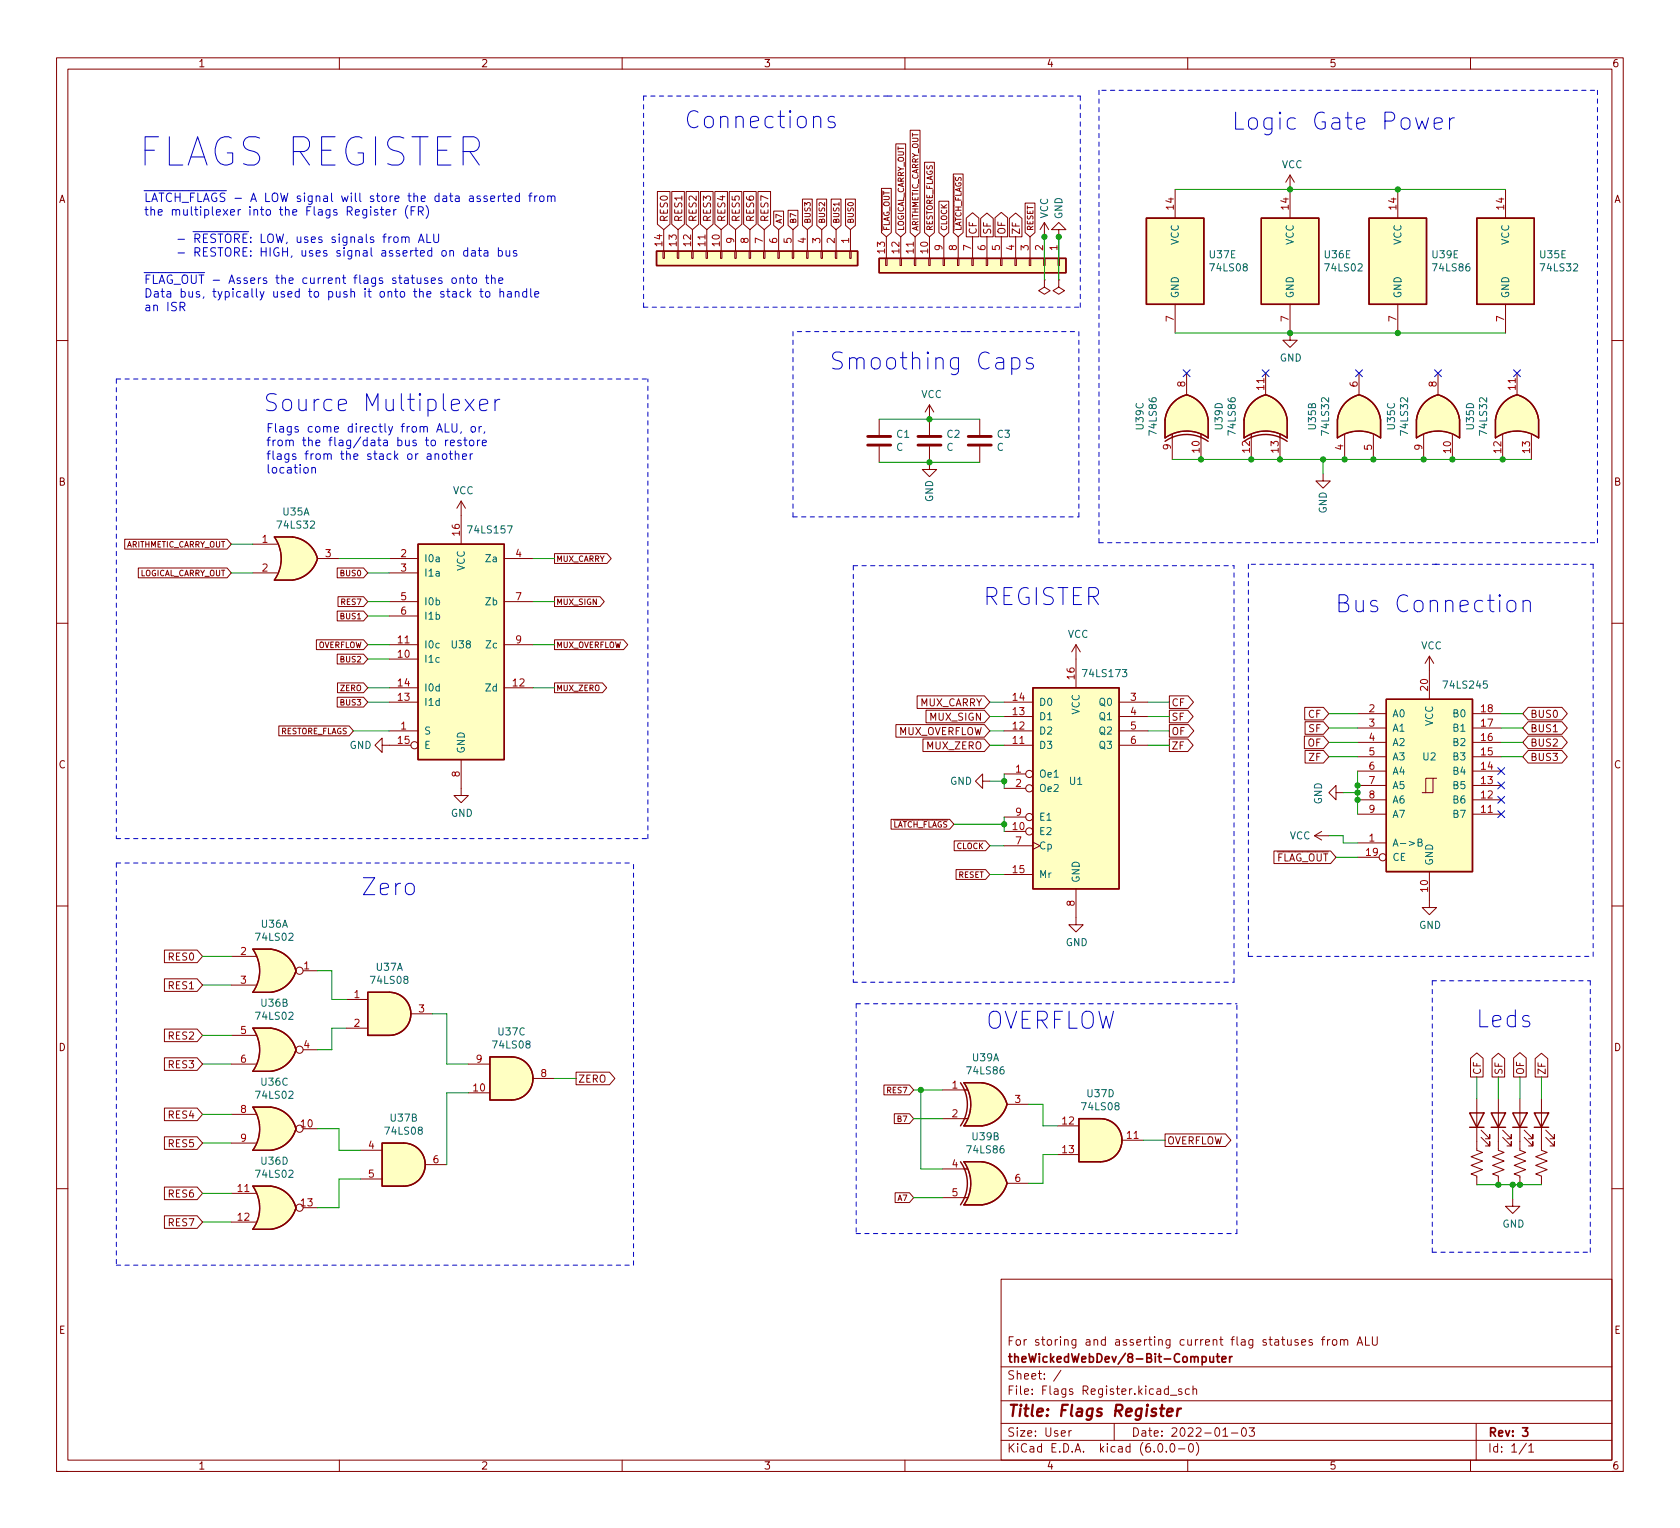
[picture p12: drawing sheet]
<svg xmlns="http://www.w3.org/2000/svg" width="297mm" height="270mm" viewBox="0 0 297 270" stroke-linecap="round" stroke-linejoin="round" font-family="sans-serif">
<defs><g id="words">
<text font-size="7" fill="#0000c2" x="24.4" y="29.4">FLAGS REGISTER</text>
<g font-size="4.2" fill="#0000c2">
<text x="120.9" y="22.7">Connections</text>
<text x="217.7" y="23">Logic Gate Power</text>
<text x="146.6" y="65.4">Smoothing Caps</text>
<text x="46.5" y="72.8">Source Multiplexer</text>
<text x="173.7" y="107.1">REGISTER</text>
<text x="236" y="108.3">Bus Connection</text>
<text x="63.8" y="158.4">Zero</text>
<text x="174.2" y="182">OVERFLOW</text>
<text x="260.9" y="181.7">Leds</text>
</g>
<text font-size="2.8" fill="#840000" x="178" y="250.5">Title: Flags Register</text>
<g font-size="2.1" fill="#0000c2">
<text x="25.4" y="35.7">~{LATCH_FLAGS} - A LOW signal will store the data asserted from</text>
<text x="25.4" y="38.1">the multiplexer into the Flags Register (FR)</text>
<text x="26" y="43">- ~{RESTORE}: LOW, uses signals from ALU</text>
<text x="26" y="45.4">- RESTORE: HIGH, uses signal asserted on data bus</text>
<text x="25.4" y="50.2">~{FLAG_OUT} - Assers the current flags statuses onto the</text>
<text x="25.4" y="52.6">Data bus, typically used to push it onto the stack to handle</text>
<text x="25.4" y="55">an ISR</text>
<text x="47" y="76.5">Flags come directly from ALU, or,</text>
<text x="47" y="78.9">from the flag/data bus to restore</text>
<text x="47" y="81.3">flags from the stack or another</text>
<text x="47" y="83.7">location</text>
</g>
<g font-size="2.1" fill="#840000">
<text x="178" y="238">For storing and asserting current flag statuses from ALU</text>
<text x="178" y="244">Sheet: /</text>
<text x="178" y="241">theWickedWebDev/8-Bit-Computer</text>
<text x="178" y="246.7">File: Flags Register.kicad_sch</text>
<text x="178" y="256.9">KiCad E.D.A. kicad (6.0.0-0)</text>
<text x="178" y="254.1">Size: User</text>
<text x="200" y="254.1">Date: 2022-01-03</text>
<text x="263" y="254.1">Rev: 3</text>
<text x="263" y="256.9">Id: 1/1</text>
</g>
<g font-size="1.8" fill="#840000">
<text x="35" y="11.9">1</text>
<text x="85" y="11.9">2</text>
<text x="135" y="11.9">3</text>
<text x="185" y="11.9">4</text>
<text x="235" y="11.9">5</text>
<text x="285" y="11.9">6</text>
<text x="10.3" y="35.9">A</text>
<text x="285.3" y="35.9">A</text>
<text x="118.1" y="39.3" transform="rotate(-90 118.1 39.3)">RES0</text>
<text x="120.6" y="39.3" transform="rotate(-90 120.6 39.3)">RES1</text>
<text x="123.2" y="39.3" transform="rotate(-90 123.2 39.3)">RES2</text>
<text x="125.7" y="39.3" transform="rotate(-90 125.7 39.3)">RES3</text>
<text x="128.2" y="39.3" transform="rotate(-90 128.2 39.3)">RES4</text>
<text x="130.8" y="39.3" transform="rotate(-90 130.8 39.3)">RES5</text>
<text x="133.3" y="39.3" transform="rotate(-90 133.3 39.3)">RES6</text>
<text x="135.9" y="39.3" transform="rotate(-90 135.9 39.3)">RES7</text>
<text x="172.7" y="41.6" transform="rotate(-90 172.7 41.6)">CF</text>
<text x="175.2" y="41.6" transform="rotate(-90 175.2 41.6)">SF</text>
<text x="177.8" y="41.6" transform="rotate(-90 177.8 41.6)">OF</text>
<text x="180.3" y="41.6" transform="rotate(-90 180.3 41.6)">ZF</text>
<text x="10.3" y="85.9">B</text>
<text x="285.3" y="85.9">B</text>
<text x="162.5" y="124.9">MUX_CARRY</text>
<text x="207.1" y="124.9">CF</text>
<text x="158.6" y="130">MUX_OVERFLOW</text>
<text x="164.5" y="127.4">MUX_SIGN</text>
<text x="207.1" y="127.4">SF</text>
<text x="207.1" y="130">OF</text>
<text x="231.3" y="126.9">CF</text>
<text x="231.4" y="129.5">SF</text>
<text x="270.5" y="126.9">BUS0</text>
<text x="270.5" y="129.5">BUS1</text>
<text x="10.3" y="135.9">C</text>
<text x="163.9" y="132.5">MUX_ZERO</text>
<text x="207.1" y="132.5">ZF</text>
<text x="231.2" y="132">OF</text>
<text x="231.5" y="134.6">ZF</text>
<text x="270.5" y="132">BUS2</text>
<text x="270.5" y="134.6">BUS3</text>
<text x="285.3" y="135.9">C</text>
<text x="224" y="152.3">~{FLAG_OUT}</text>
<text x="29.9" y="169.9">RES0</text>
<text x="29.9" y="174.9">RES1</text>
<text x="10.3" y="185.9">D</text>
<text x="29.9" y="183.8">RES2</text>
<text x="285.3" y="185.9">D</text>
<text x="29.9" y="188.9">RES3</text>
<text x="102.2" y="191.5">ZERO</text>
<text x="261.8" y="190.2" transform="rotate(-90 261.8 190.2)">CF</text>
<text x="265.6" y="190.2" transform="rotate(-90 265.6 190.2)">SF</text>
<text x="269.5" y="190.2" transform="rotate(-90 269.5 190.2)">OF</text>
<text x="273.3" y="190.2" transform="rotate(-90 273.3 190.2)">ZF</text>
<text x="29.9" y="197.8">RES4</text>
<text x="29.9" y="202.9">RES5</text>
<text x="206.3" y="202.4">OVERFLOW</text>
<text x="29.9" y="211.8">RES6</text>
<text x="29.9" y="216.9">RES7</text>
<text x="10.4" y="235.9">E</text>
<text x="285.4" y="235.9">E</text>
<text x="35" y="259.9">1</text>
<text x="85" y="259.9">2</text>
<text x="135" y="259.9">3</text>
<text x="185" y="259.9">4</text>
<text x="235" y="259.9">5</text>
<text x="285" y="259.9">6</text>
</g>
<g font-size="1.8" fill="#006464">
<text x="226.6" y="29.7">VCC</text>
<text x="185.3" y="38.7" transform="rotate(-90 185.3 38.7)">VCC</text>
<text x="187.8" y="38.8" transform="rotate(-90 187.8 38.8)">GND</text>
<text x="208.4" y="43.3" transform="rotate(-90 208.4 43.3)">VCC</text>
<text x="213.9" y="45.7">U37E</text>
<text x="214.1" y="48">74LS08</text>
<text x="228.7" y="43.3" transform="rotate(-90 228.7 43.3)">VCC</text>
<text x="234.3" y="45.7">U36E</text>
<text x="234.5" y="48">74LS02</text>
<text x="247.8" y="43.3" transform="rotate(-90 247.8 43.3)">VCC</text>
<text x="253.3" y="45.7">U39E</text>
<text x="253.5" y="48">74LS86</text>
<text x="266.8" y="43.3" transform="rotate(-90 266.8 43.3)">VCC</text>
<text x="272.4" y="45.7">U35E</text>
<text x="272.6" y="48">74LS32</text>
<text x="208.4" y="52.8" transform="rotate(-90 208.4 52.8)">GND</text>
<text x="228.7" y="52.8" transform="rotate(-90 228.7 52.8)">GND</text>
<text x="247.8" y="52.8" transform="rotate(-90 247.8 52.8)">GND</text>
<text x="266.8" y="52.8" transform="rotate(-90 266.8 52.8)">GND</text>
<text x="226.3" y="63.9">GND</text>
<text x="162.9" y="70.4">VCC</text>
<text x="158.6" y="77.4">C1</text>
<text x="167.4" y="77.4">C2</text>
<text x="176.3" y="77.4">C3</text>
<text x="202.2" y="75.9" transform="rotate(-90 202.2 75.9)">U39C</text>
<text x="204.5" y="76.7" transform="rotate(-90 204.5 76.7)">74LS86</text>
<text x="216.2" y="75.9" transform="rotate(-90 216.2 75.9)">U39D</text>
<text x="218.5" y="76.7" transform="rotate(-90 218.5 76.7)">74LS86</text>
<text x="232.7" y="75.9" transform="rotate(-90 232.7 75.9)">U35B</text>
<text x="235" y="76.7" transform="rotate(-90 235 76.7)">74LS32</text>
<text x="246.6" y="75.9" transform="rotate(-90 246.6 75.9)">U35C</text>
<text x="248.9" y="76.7" transform="rotate(-90 248.9 76.7)">74LS32</text>
<text x="260.6" y="75.9" transform="rotate(-90 260.6 75.9)">U35D</text>
<text x="262.9" y="76.7" transform="rotate(-90 262.9 76.7)">74LS32</text>
<text x="158.4" y="79.7">C</text>
<text x="167.3" y="79.7">C</text>
<text x="176.2" y="79.7">C</text>
<text x="80" y="87.4">VCC</text>
<text x="165" y="88.8" transform="rotate(-90 165 88.8)">GND</text>
<text x="49.2" y="93.5">74LS32</text>
<text x="50.1" y="91.2">U35A</text>
<text x="83" y="94.3">74LS157</text>
<text x="234.6" y="90.8" transform="rotate(-90 234.6 90.8)">GND</text>
<text x="74.9" y="99.4">I0a</text>
<text x="74.9" y="102">I1a</text>
<text x="82.2" y="101" transform="rotate(-90 82.2 101)">VCC</text>
<text x="86.1" y="99.4">Za</text>
<text x="74.9" y="107">I0b</text>
<text x="86" y="107">Zb</text>
<text x="74.9" y="109.6">I1b</text>
<text x="188.8" y="112.8">VCC</text>
<text x="74.9" y="117.2">I1c</text>
<text x="74.9" y="114.7">I0c</text>
<text x="79.9" y="114.7">U38</text>
<text x="86.1" y="114.7">Zc</text>
<text x="191.7" y="119.7">74LS173</text>
<text x="251.2" y="114.8">VCC</text>
<text x="74.9" y="124.8">I1d</text>
<text x="74.9" y="122.3">I0d</text>
<text x="86" y="122.3">Zd</text>
<text x="183.6" y="124.8">D0</text>
<text x="194.5" y="124.8">Q0</text>
<text x="255.5" y="121.8">74LS245</text>
<text x="74.9" y="129.9">S</text>
<text x="183.6" y="129.9">D2</text>
<text x="183.6" y="127.4">D1</text>
<text x="190.9" y="126.4" transform="rotate(-90 190.9 126.4)">VCC</text>
<text x="194.5" y="127.4">Q1</text>
<text x="194.5" y="129.9">Q2</text>
<text x="246.1" y="126.8">A0</text>
<text x="246.1" y="129.4">A1</text>
<text x="246.1" y="131.9">A2</text>
<text x="253.4" y="128.4" transform="rotate(-90 253.4 128.4)">VCC</text>
<text x="257.1" y="131.9">B2</text>
<text x="257.1" y="129.4">B1</text>
<text x="257.1" y="126.8">B0</text>
<text x="61.8" y="132.4">GND</text>
<text x="74.9" y="132.4">E</text>
<text x="82.2" y="133.3" transform="rotate(-90 82.2 133.3)">GND</text>
<text x="183.6" y="137.5">Oe1</text>
<text x="183.6" y="132.4">D3</text>
<text x="194.5" y="132.4">Q3</text>
<text x="246.1" y="134.5">A3</text>
<text x="246.1" y="137">A4</text>
<text x="251.6" y="134.5">U2</text>
<text x="257.1" y="137">B4</text>
<text x="257.1" y="134.5">B3</text>
<text x="168" y="138.8">GND</text>
<text x="183.6" y="140.1">Oe2</text>
<text x="189.1" y="138.8">U1</text>
<text x="233.7" y="142.3" transform="rotate(-90 233.7 142.3)">GND</text>
<text x="246.1" y="139.5">A5</text>
<text x="246.1" y="142.1">A6</text>
<text x="257.1" y="142.1">B6</text>
<text x="257.1" y="139.5">B5</text>
<text x="79.7" y="144.4">GND</text>
<text x="183.6" y="147.7">E2</text>
<text x="183.6" y="145.1">E1</text>
<text x="228" y="148.4">VCC</text>
<text x="246.1" y="149.7">A-&gt;B</text>
<text x="246.1" y="144.6">A7</text>
<text x="257.1" y="144.6">B7</text>
<text x="183.6" y="155.3">Mr</text>
<text x="183.6" y="150.2">Cp</text>
<text x="246.1" y="152.2">CE</text>
<text x="253.4" y="153.1" transform="rotate(-90 253.4 153.1)">GND</text>
<text x="190.9" y="156.2" transform="rotate(-90 190.9 156.2)">GND</text>
<text x="45.4" y="166.4">74LS02</text>
<text x="46.3" y="164.1">U36A</text>
<text x="188.4" y="167.3">GND</text>
<text x="250.9" y="164.3">GND</text>
<text x="65.7" y="174">74LS08</text>
<text x="66.6" y="171.7">U37A</text>
<text x="46.3" y="178">U36B</text>
<text x="45.4" y="180.3">74LS02</text>
<text x="87.3" y="185.4">74LS08</text>
<text x="88.2" y="183.1">U37C</text>
<text x="46.3" y="192">U36C</text>
<text x="171.1" y="190">74LS86</text>
<text x="172" y="187.7">U39A</text>
<text x="45.4" y="194.3">74LS02</text>
<text x="191.5" y="196.3">74LS08</text>
<text x="192.3" y="194">U37D</text>
<text x="68.3" y="200.7">74LS08</text>
<text x="69.1" y="198.3">U37B</text>
<text x="171.1" y="204">74LS86</text>
<text x="172" y="201.6">U39B</text>
<text x="45.4" y="208.3">74LS02</text>
<text x="46.3" y="206">U36D</text>
<text x="265.6" y="217.1">GND</text>
</g>
<g font-size="1.8" fill="#a90000">
<text x="207.5" y="37" transform="rotate(-90 207.5 37)">14</text>
<text x="227.8" y="37" transform="rotate(-90 227.8 37)">14</text>
<text x="246.9" y="37" transform="rotate(-90 246.9 37)">14</text>
<text x="265.9" y="37" transform="rotate(-90 265.9 37)">14</text>
<text x="117.1" y="43.5" transform="rotate(-90 117.1 43.5)">14</text>
<text x="119.6" y="43.5" transform="rotate(-90 119.6 43.5)">13</text>
<text x="122.2" y="43.5" transform="rotate(-90 122.2 43.5)">12</text>
<text x="124.7" y="43.5" transform="rotate(-90 124.7 43.5)">11</text>
<text x="127.3" y="43.5" transform="rotate(-90 127.3 43.5)">10</text>
<text x="129.8" y="43" transform="rotate(-90 129.8 43)">9</text>
<text x="132.3" y="43" transform="rotate(-90 132.3 43)">8</text>
<text x="134.9" y="43" transform="rotate(-90 134.9 43)">7</text>
<text x="137.4" y="43" transform="rotate(-90 137.4 43)">6</text>
<text x="140" y="43" transform="rotate(-90 140 43)">5</text>
<text x="142.5" y="43" transform="rotate(-90 142.5 43)">4</text>
<text x="145" y="43" transform="rotate(-90 145 43)">3</text>
<text x="147.6" y="43" transform="rotate(-90 147.6 43)">2</text>
<text x="150.1" y="43" transform="rotate(-90 150.1 43)">1</text>
<text x="156.5" y="44.8" transform="rotate(-90 156.5 44.8)">13</text>
<text x="159" y="44.8" transform="rotate(-90 159 44.8)">12</text>
<text x="161.5" y="44.8" transform="rotate(-90 161.5 44.8)">11</text>
<text x="164.1" y="44.8" transform="rotate(-90 164.1 44.8)">10</text>
<text x="166.6" y="44.3" transform="rotate(-90 166.6 44.3)">9</text>
<text x="169.2" y="44.3" transform="rotate(-90 169.2 44.3)">8</text>
<text x="171.7" y="44.3" transform="rotate(-90 171.7 44.3)">7</text>
<text x="174.2" y="44.3" transform="rotate(-90 174.2 44.3)">6</text>
<text x="176.8" y="44.3" transform="rotate(-90 176.8 44.3)">5</text>
<text x="179.3" y="44.3" transform="rotate(-90 179.3 44.3)">4</text>
<text x="181.9" y="44.3" transform="rotate(-90 181.9 44.3)">3</text>
<text x="184.4" y="44.3" transform="rotate(-90 184.4 44.3)">2</text>
<text x="186.9" y="44.3" transform="rotate(-90 186.9 44.3)">1</text>
<text x="207.5" y="56.9" transform="rotate(-90 207.5 56.9)">7</text>
<text x="227.8" y="56.9" transform="rotate(-90 227.8 56.9)">7</text>
<text x="246.9" y="56.9" transform="rotate(-90 246.9 56.9)">7</text>
<text x="265.9" y="56.9" transform="rotate(-90 265.9 56.9)">7</text>
<text x="209.5" y="68.4" transform="rotate(-90 209.5 68.4)">8</text>
<text x="223.5" y="68.9" transform="rotate(-90 223.5 68.9)">11</text>
<text x="240" y="68.4" transform="rotate(-90 240 68.4)">6</text>
<text x="254" y="68.4" transform="rotate(-90 254 68.4)">8</text>
<text x="268" y="68.9" transform="rotate(-90 268 68.9)">11</text>
<text x="207" y="79.5" transform="rotate(-90 207 79.5)">9</text>
<text x="212.1" y="80" transform="rotate(-90 212.1 80)">10</text>
<text x="221" y="80" transform="rotate(-90 221 80)">12</text>
<text x="226.1" y="80" transform="rotate(-90 226.1 80)">13</text>
<text x="237.5" y="79.6" transform="rotate(-90 237.5 79.6)">4</text>
<text x="242.6" y="79.6" transform="rotate(-90 242.6 79.6)">5</text>
<text x="251.5" y="79.6" transform="rotate(-90 251.5 79.6)">9</text>
<text x="256.5" y="80.1" transform="rotate(-90 256.5 80.1)">10</text>
<text x="265.4" y="80.1" transform="rotate(-90 265.4 80.1)">12</text>
<text x="270.5" y="80.1" transform="rotate(-90 270.5 80.1)">13</text>
<text x="46.4" y="96">1</text>
<text x="81.3" y="94.7" transform="rotate(-90 81.3 94.7)">16</text>
<text x="46.4" y="101.1">2</text>
<text x="57.5" y="98.5">3</text>
<text x="70.9" y="98.5">2</text>
<text x="70.9" y="101.1">3</text>
<text x="91.2" y="98.5">4</text>
<text x="70.9" y="106.1">5</text>
<text x="91.2" y="106.1">7</text>
<text x="70.4" y="113.8">11</text>
<text x="70.9" y="108.7">6</text>
<text x="91.2" y="113.8">9</text>
<text x="70.4" y="116.3">10</text>
<text x="70.4" y="123.9">13</text>
<text x="70.4" y="121.4">14</text>
<text x="90.7" y="121.4">12</text>
<text x="179.1" y="123.9">14</text>
<text x="190" y="120.1" transform="rotate(-90 190 120.1)">16</text>
<text x="199.9" y="123.9">3</text>
<text x="242.1" y="126">2</text>
<text x="252.5" y="122.1" transform="rotate(-90 252.5 122.1)">20</text>
<text x="261.9" y="126">18</text>
<text x="70.4" y="131.5">15</text>
<text x="70.9" y="129">1</text>
<text x="179.1" y="131.5">11</text>
<text x="179.1" y="129">12</text>
<text x="179.1" y="126.5">13</text>
<text x="199.9" y="126.5">4</text>
<text x="199.9" y="129">5</text>
<text x="199.9" y="131.5">6</text>
<text x="242.1" y="128.5">3</text>
<text x="242.1" y="131">4</text>
<text x="261.9" y="131">16</text>
<text x="261.9" y="128.5">17</text>
<text x="81.3" y="137.4" transform="rotate(-90 81.3 137.4)">8</text>
<text x="179.6" y="136.6">1</text>
<text x="242.1" y="133.6">5</text>
<text x="242.1" y="136.1">6</text>
<text x="261.9" y="136.1">14</text>
<text x="261.9" y="133.6">15</text>
<text x="179.6" y="139.2">2</text>
<text x="242.1" y="138.7">7</text>
<text x="242.1" y="141.2">8</text>
<text x="242.1" y="143.7">9</text>
<text x="261.9" y="143.7">11</text>
<text x="261.9" y="141.2">12</text>
<text x="261.9" y="138.7">13</text>
<text x="179.1" y="146.8">10</text>
<text x="179.6" y="149.3">7</text>
<text x="179.6" y="144.2">9</text>
<text x="242.1" y="148.8">1</text>
<text x="179.1" y="154.4">15</text>
<text x="241.6" y="151.4">19</text>
<text x="190" y="160.2" transform="rotate(-90 190 160.2)">8</text>
<text x="252.5" y="157.7" transform="rotate(-90 252.5 157.7)">10</text>
<text x="42.6" y="168.9">2</text>
<text x="42.6" y="174">3</text>
<text x="53.7" y="171.4">1</text>
<text x="62.6" y="176.5">1</text>
<text x="74.1" y="179">3</text>
<text x="42.6" y="182.9">5</text>
<text x="53.7" y="185.4">4</text>
<text x="62.6" y="181.6">2</text>
<text x="42.6" y="187.9">6</text>
<text x="84.2" y="187.9">9</text>
<text x="95.6" y="190.5">8</text>
<text x="42.6" y="196.8">8</text>
<text x="83.7" y="193">10</text>
<text x="168.4" y="192.5">1</text>
<text x="168.4" y="197.6">2</text>
<text x="179.5" y="195">3</text>
<text x="42.6" y="201.9">9</text>
<text x="53.2" y="199.4">10</text>
<text x="65.2" y="203.2">4</text>
<text x="187.9" y="198.9">12</text>
<text x="187.9" y="203.9">13</text>
<text x="199.3" y="201.4">11</text>
<text x="65.2" y="208.3">5</text>
<text x="76.6" y="205.7">6</text>
<text x="168.4" y="206.5">4</text>
<text x="179.5" y="209">6</text>
<text x="42.1" y="210.8">11</text>
<text x="42.1" y="215.9">12</text>
<text x="53.2" y="213.3">13</text>
<text x="168.4" y="211.6">5</text>
</g>
<g font-size="1.4" fill="#840000">
<text x="138.2" y="39.6" transform="rotate(-90 138.2 39.6)">A7</text>
<text x="140.8" y="39.6" transform="rotate(-90 140.8 39.6)">B7</text>
<text x="143.3" y="39.6" transform="rotate(-90 143.3 39.6)">BUS3</text>
<text x="145.9" y="39.6" transform="rotate(-90 145.9 39.6)">BUS2</text>
<text x="148.4" y="39.6" transform="rotate(-90 148.4 39.6)">BUS1</text>
<text x="150.9" y="39.6" transform="rotate(-90 150.9 39.6)">BUS0</text>
<text x="157.3" y="40.9" transform="rotate(-90 157.3 40.9)">~{FLAG_OUT}</text>
<text x="159.8" y="40.9" transform="rotate(-90 159.8 40.9)">LOGICAL_CARRY_OUT</text>
<text x="162.4" y="40.9" transform="rotate(-90 162.4 40.9)">ARITHMETIC_CARRY_OUT</text>
<text x="164.9" y="40.9" transform="rotate(-90 164.9 40.9)">RESTORE_FLAGS</text>
<text x="167.4" y="40.9" transform="rotate(-90 167.4 40.9)">CLOCK</text>
<text x="170" y="40.9" transform="rotate(-90 170 40.9)">~{LATCH_FLAGS}</text>
<text x="182.7" y="40.9" transform="rotate(-90 182.7 40.9)">RESET</text>
<text x="22" y="96.8">ARITHMETIC_CARRY_OUT</text>
<text x="24.3" y="101.9">LOGICAL_CARRY_OUT</text>
<text x="60.4" y="101.9">BUS0</text>
<text x="98.3" y="99.3">MUX_CARRY</text>
<text x="60.4" y="107">RES7</text>
<text x="98.3" y="107">MUX_SIGN</text>
<text x="60.4" y="109.5">BUS1</text>
<text x="56.1" y="114.6">OVERFLOW</text>
<text x="60.4" y="117.1">BUS2</text>
<text x="98.3" y="114.6">MUX_OVERFLOW</text>
<text x="60.2" y="122.2">ZERO</text>
<text x="60.4" y="124.7">BUS3</text>
<text x="98.3" y="122.2">MUX_ZERO</text>
<text x="49.4" y="129.8">RESTORE_FLAGS</text>
<text x="156.5" y="146.3">~{LATCH_FLAGS}</text>
<text x="169.1" y="150.1">CLOCK</text>
<text x="169.4" y="155.2">RESET</text>
<text x="156.9" y="193.3">RES7</text>
<text x="158.8" y="198.4">B7</text>
<text x="158.8" y="212.4">A7</text>
</g>
</g></defs>
<g fill="none" stroke="#840000" stroke-width=".18">
<path d="M10 10.2h277v250h-277zM12 12.2h273v246h-273zM60 10.2v2M110 10.2v2M160 10.2v2M210 10.2v2M260 10.2v2M116.2 33.9h2.3v5.8l-1.2 .9-1.1-.9zM118.8 33.9h2.2v5.8l-1.1 .9-1.1-.9zM121.3 33.9h2.2v5.8l-1.1 .9-1.1-.9zM123.9 33.9h2.2v5.8l-1.1 .9-1.1-.9zM126.4 33.9h2.2v5.8l-1.1 .9-1.1-.9z"/>
<path d="M128.9 33.9h2.3v5.8l-1.2 .9-1.1-.9zM131.5 33.9h2.2v5.8l-1.1 .9-1.1-.9zM134 33.9h2.2v5.8l-1.1 .9-1.1-.9zM136.8 37.3h1.7v2.6l-.8 .7-.9-.7zM139.3 37.2h1.8v2.7l-.9 .7-.9-.7zM141.9 35.2h1.7v4.7l-.9 .7-.8-.7zM144.4 35.2h1.8v4.7l-.9 .7-.9-.7zM147 35.2h1.7v4.7l-.9 .7-.8-.7zM149.5 35.2h1.7v4.7l-.8 .7-.9-.7zM155.9 33.3h1.7v7.8l-.9 .8-.8-.8zM158.4 25.4h1.7v15.7l-.8 .8-.9-.8zM160.9 23h1.8v18.1l-.9 .8-.9-.8z"/>
<path d="M163.5 28.7h1.7v12.4l-.9 .8-.8-.8zM166 35.6h1.7v5.5l-.8 .8-.9-.8zM168.6 30.8h1.7v10.3l-.9 .8-.8-.8zM170.8 38.6l1.2-1 1.1 1v3.3h-2.3zM173.4 38.6l1.1-.9 1.1 .9v3.3h-2.2zM175.9 38.5l1.1-.9 1.1 .9v3.4h-2.2zM178.5 38.6l1.1-.9 1.1 .9v3.3h-2.2zM181.3 35.9h1.7v5.2l-.9 .8-.8-.8zM184.7 39.3l-.8 1.3M184.7 39.3v6.4M184.7 39.3l.7 1.3M207.8 33.5v5.1"/>
<path d="M228.1 31l-.8 1.2M228.1 31v7.6M228.1 31l.8 1.2M247.1 33.5v5.1M266.2 33.5v5.1M117.2 44.4h.3v1.3h-.3zM117.3 40.6v3.8M119.8 44.4h.2v1.3h-.2zM119.9 40.6v3.8M122.3 44.4h.3v1.3h-.3zM122.4 40.6v3.8M124.8 44.4h.3v1.3h-.3z"/>
<path d="M125 40.6v3.8M127.4 44.4h.2v1.3h-.2zM127.5 40.6v3.8M129.9 44.4h.3v1.3h-.3zM130 40.6v3.8M132.5 44.4h.2v1.3h-.2zM132.6 40.6v3.8M135 44.4h.3v1.3h-.3zM135.1 40.6v3.8M137.5 44.4h.3v1.3h-.3zM137.7 40.6v3.8M140.1 44.4h.2v1.3h-.2z"/>
<path d="M140.2 40.6v3.8M142.6 44.4h.3v1.3h-.3zM142.7 40.6v3.8M145.2 44.4h.2v1.3h-.2zM145.3 40.6v3.8M147.7 44.4h.3v1.3h-.3zM147.8 40.6v3.8M150.2 44.4h.3v1.3h-.3zM150.4 40.6v3.8M156.6 45.7h.2v1.3h-.2zM156.7 41.9v3.8M159.1 45.7h.3v1.3h-.3z"/>
<path d="M159.3 41.9v3.8M161.7 45.7h.2v1.3h-.2zM161.8 41.9v3.8M164.2 45.7h.3v1.3h-.3zM164.3 41.9v3.8M166.8 45.7h.2v1.3h-.2zM166.9 41.9v3.8M169.3 45.7h.2v1.3h-.2zM169.4 41.9v3.8M171.8 45.7h.3v1.3h-.3zM172 41.9v3.8M174.4 45.7h.2v1.3h-.2z"/>
<path d="M174.5 41.9v3.8M176.9 45.7h.3v1.3h-.3zM177 41.9v3.8M179.5 45.7h.2v1.3h-.2zM179.6 41.9v3.8M182 45.7h.2v1.3h-.2zM182.1 41.9v3.8M184.5 45.7h.3v1.3h-.3zM184.7 49.5v1.3l1 .6-1 .6-1.1-.6 1.1-.6M184.7 49.5h.1M187.1 45.7h.2v1.3h-.2zM187.2 40.6h1.3l-1.3-1.3-1.3 1.3h1.3v5.1"/>
<path d="M187.2 49.5v1.3l1 .6-1 .6-1-.6 1-.6M187.2 49.5h.1M207.8 53.8v5.1M228.1 53.8v6.4h1.3l-1.3 1.2-1.3-1.2h1.3M247.1 53.8v5.1M266.2 53.8v5.1M10 60.2h2M155.4 74.1v2.8M155.4 79v2.8M164.3 79v4h1.3l-1.3 1.3-1.2-1.3h1.2M164.3 71.6v5.3M164.3 71.6l-.7 1.3"/>
<path d="M164.3 71.6l.8 1.3M173.2 74.1v2.8M173.2 79v2.8M206 74.3v3.1a6.6 6.6 0 0 1 7.6 0v-3.1M207.3 76.8v4.5M209.8 66v3.8M212.3 76.8v4.5M220 74.3v3.1a6.6 6.6 0 0 1 7.6 0v-3.1M221.2 76.8v4.5M223.8 66v3.8M226.3 76.8v4.5M236.5 74.3v3.1a6.6 6.6 0 0 1 7.6 0v-3.1"/>
<path d="M237.7 76.9v4.4M240.3 66v3.8M242.8 76.9v4.4M250.4 74.3v3.1a6.6 6.6 0 0 1 7.7 0v-3.1M251.7 76.9v4.4M254.3 66v3.8M256.8 76.9v4.4M264.4 74.3v3.1a6.6 6.6 0 0 1 7.6 0v-3.1M265.7 76.9v4.4M268.2 66v3.8M270.8 76.9v4.4M285 60.2h2"/>
<path d="M22 95.4h18.2l.7 .8-.7 .9h-18.2zM44.7 96.2h4.3M51.7 95h-3.2a6.6 6.6 0 0 1 0 7.6h3.2M56.1 98.8h3.8M68.8 98.8h5.1M81.5 88.6v7.6M81.5 88.6l-.7 1.3M81.5 88.6l.8 1.3M89.2 98.8h5M98 97.9h9.3l.8 .9-.8 .8h-9.3zM233.9 83.8v1.3h1.3l-1.3 1.2-1.2-1.2h1.2M10 110.2h2"/>
<path d="M24.5 100.5h15.7l.7 .8-.7 .9h-15.7zM44.7 101.3h4.3M55.9 113.2h8.4l.7 .8-.7 .9h-8.4zM59.6 100.5h4.7l.7 .8-.7 .9h-4.7zM59.6 115.7h4.7l.7 .9-.7 .8h-4.7zM59.6 108.1h4.7l.7 .8-.7 .9h-4.7zM59.8 105.5h4.5l.7 .9-.7 .9h-4.5zM68.8 116.6h5.1M68.8 114h5.1M68.8 101.3h5.1M68.8 106.4h5.1M68.8 108.9h5.1"/>
<path d="M89.2 114h5M89.2 106.4h5M98 105.5h8.1l.7 .9-.7 .9h-8.1zM98 113.2h12.2l.8 .8-.8 .9h-12.2zM190.2 114v7.6M190.2 114l-.7 1.3M190.2 114l.8 1.3M252.7 116l-.7 1.3M252.7 116v7.7M252.7 116l.8 1.3M285 110.2h2M49.3 128.4h12.4l.8 .9-.8 .8h-12.4z"/>
<path d="M59.6 123.3h4.7l.7 .9-.7 .8h-4.7zM59.7 120.8h4.6l.7 .8-.7 .9h-4.6zM67.6 131.8v-1.3l-1.3 1.3 1.3 1.3v-1.3h5M68.8 129.3h5.1M68.8 124.2h5.1M68.8 121.6h5.1M81.5 134.3v6.4h1.3l-1.3 1.3-1.2-1.3h1.2M89.2 121.6h5M98 120.8h8.5l.8 .8-.8 .9h-8.5zM158.4 128.1h15.7l.9 1.2-.9 1.1h-15.7zM162.2 123.1h11.9l.9 1.1-.9 1.1h-11.9zM163.2 130.7h10.9l.9 1.1-.9 1.1h-10.9z"/>
<path d="M163.7 125.6h10.4l.9 1.1-.9 1.1h-10.4zM173.7 138.1v-1.2l-1.2 1.2 1.2 1.3v-1.3h1.3M177.5 136.9h3.9M177.5 131.8h5.1M177.5 129.3h5.1M177.5 126.7h5.1M177.5 124.2h5.1M177.5 139.4h3.9M197.9 131.8h5M197.9 129.3h5M197.9 126.7h5M197.9 124.2h5"/>
<path d="M206.8 125.6h3.2l1 1.1-1 1.1h-3.2zM206.8 128.1h3.3l1 1.2-1 1.1h-3.3zM206.8 123.1h3.3l.9 1.1-.9 1.1h-3.3zM206.8 130.7h3.2l1 1.1-1 1.1h-3.2zM230.6 130.2h3.4l.9 1.1-.9 1.1h-3.4zM230.7 125.1h3.3l.9 1.1-.9 1.1h-3.3zM230.7 132.7h3.3l.9 1.1-.9 1.1h-3.3zM230.7 127.6h3.3l.9 1.1-.9 1.2h-3.3zM240 138.9h5.1M240 136.4h5.1M240 133.8h5.1M240 131.3h5.1"/>
<path d="M240 128.7h5.1M240 126.2h5.1M253.4 137.6h-1.3v2.6M254 137.6h-.6v2.6h-1.9M260.3 138.9h5.1M260.3 136.4h5.1M260.3 133.8h5.1M260.3 131.3h5.1M260.3 128.7h5.1M260.3 126.2h5.1M270.2 130.2h6l.9 1.1-.9 1.1h-6l-1-1.1zM270.2 132.7h6l.9 1.1-.9 1.1h-6l-1-1.1z"/>
<path d="M270.2 125.1h6l.9 1.1-.9 1.1h-6l-1-1.1zM270.2 127.6h6l.9 1.1-.9 1.2h-6l-1-1.2zM157.5 144.9h10.4l.8 .9-.8 .8h-10.4zM168.7 148.7h5.6l.7 .9-.7 .8h-5.6zM169 153.8h5.3l.7 .9-.7 .8h-5.3zM177.5 147h3.9M177.5 154.7h5.1M177.5 149.6h5.1M177.5 144.5h3.9M182.6 148.9l1.3 .7-1.3 .6M190.2 157.2v6.3h1.3l-1.3 1.3-1.2-1.3h1.2M225.2 150.5h10.1l.9 1.1-.9 1.1h-10.1z"/>
<path d="M232.4 147.8l1.3 .8M232.4 147.8h2.5M233.7 147l-1.3 .8M236.2 140.2v-1.3l-1.3 1.3 1.3 1.2v-1.2h1.3M240 149.1h5.1M240 144h5.1M240 141.4h5.1M240 151.6h3.8M252.7 154.1v6.4h1.3l-1.3 1.3-1.2-1.3h1.2M260.3 144h5.1M260.3 141.4h5.1M10 160.2h2"/>
<path d="M29.1 168h5.8l.9 1.1-.9 1.1h-5.8zM29.1 173.1h5.8l.9 1.1-.9 1.1h-5.8zM40.9 169.1h4.3M40.9 174.2h4.3M47.9 167.9h-3.2a6.6 6.6 0 0 1 0 7.6h3.2M53.6 171.7h2.5M61.2 176.8h3.8M72.6 179.3h3.9M285 160.2h2M29.1 196h5.8l.9 1.1-.9 1.1h-5.8zM29.1 182h5.8l.9 1.1-.9 1.1h-5.8zM29.1 187.1h5.8l.9 1.1-.9 1.1h-5.8z"/>
<path d="M40.9 183.1h4.3M40.9 188.2h4.3M40.9 197.1h4.3M47.9 181.8h-3.2a6.6 6.6 0 0 1 0 7.7h3.2M47.9 195.8h-3.2a6.6 6.6 0 0 1 0 7.6h3.2M53.6 185.6h2.5M53.6 199.6h2.5M61.2 181.8h3.8M82.8 188.2h3.8M82.8 193.3h3.8M94.2 190.7h3.8M101.9 189.6h5.9l.9 1.1-.9 1.1h-5.9z"/>
<path d="M156.3 191.9h4.5l.7 .9-.7 .8h-4.5zM158.1 197h2.7l.7 .8-.7 .9h-2.7zM166.6 197.8h4.5M166.6 192.8h4.5M173.6 191.5h-3.2a6.6 6.6 0 0 1 0 7.6h3.2M178.1 195.3h3.8M186.9 199.1h3.9M260 187.2l1.1-1 1.1 1v3.3h-2.2zM261.1 194.3v9.1l1 .4-2 .8 2 .7-2 .8 2 .8-2 .7 1 .4v1.5M261.9 199.9l1.5 1.5v-.8v.8h-.8M263.8 187.2l1.1-.9 1.1 .9v3.3h-2.2zM264.9 194.3v9.1l1 .4-2 .8 2 .7-2 .8 2 .8-2 .7 1 .4v1.5"/>
<path d="M265.7 199.9l1.5 1.5v-.8v.8h-.8M267.6 187.1l1.1-1 1.1 1v3.4h-2.2zM268.7 194.3v9.1l1 .4-2 .8 2 .7-2 .8 2 .8-2 .7 1 .4v1.5M269.5 199.9l1.5 1.5v-.8v.8h-.7M271.4 187.2l1.1-.9 1.2 .9v3.3h-2.3zM272.5 194.3v9.1l1.1 .4-2.1 .8 2.1 .7-2.1 .8 2.1 .8-2.1 .7 1 .4v1.5M273.3 199.9l1.5 1.5v-.8v.8h-.7M10 210.2h2M29.1 215h5.8l.9 1.1-.9 1.1h-5.8zM29.1 209.9h5.8l.9 1.1-.9 1.2h-5.8zM29.1 201h5.8l.9 1.2-.9 1.1h-5.8zM40.9 211h4.3"/>
<path d="M40.9 216.1h4.3M40.9 202.2h4.3M47.9 209.8h-3.2a6.6 6.6 0 0 1 0 7.6h3.2M53.6 213.6h2.5M63.8 203.4h3.8M63.8 208.5h3.8M75.2 206h3.8M158.3 210.9h2.5l.7 .9-.7 .9h-2.5zM166.6 211.8h4.5M166.6 206.7h4.5M173.6 205.5h-3.2a6.6 6.6 0 0 1 0 7.6h3.2M178.1 209.3h3.8"/>
<path d="M186.9 204.2h3.9M198.4 201.6h3.8M206 200.5h10.7l.9 1.1-.9 1.2h-10.7zM261.9 201.1l1.5 1.6v-.8v.8h-.8M265.7 201.1l1.5 1.6v-.8v.8h-.8M267.5 212.1v1.2h1.2l-1.2 1.3-1.3-1.3h1.3M269.5 201.1l1.5 1.6v-.8v.8h-.7M273.3 201.1l1.5 1.6v-.8v.8h-.7M285 210.2h2M177 226.2h108v32h-108zM230.1 237.4l.8-.1-.1-.3-.4-.1-.3 .2 .1 .7h.6M232 237l-.4-.1-.2 .2 .1 .2 .5 .2v.3h-.6"/>
<path d="M233.6 236.9h.6M234.2 236.4l-.3 .2v1.3M234.7 236.9v1M235.1 236.9l-.2 .1-.2 .2M235.7 237l.4-.1 .3 .3v.4l-.3 .3-.4-.1-.1-.2v-.4zM237 237l.2-.1 .4 .1v.9M237 236.9v1M237.6 237.1l.3-.2 .3 .1 .1 .9M239.9 237.9l.5-1.5 .5 1.5M240.1 237.5h.7M241.4 236.4v1.5h.7M242.6 236.4v1.2l.3 .3 .5-.1 .1-.2v-1.2"/>
<path d="M60 258.2v2M110 258.2v2M160 258.2v2M177 254.7h108M177 251.7h108M177 247.7h108M177 241.7h108M187.6 242.3l-1.3 2M187.6 253.5l.8-.1-.1-.3-.4-.1-.3 .2 .1 .7h.6M189 253v1M189.4 253l-.3 .1-.1 .2M197 251.7v3"/>
<path d="M204.9 255.4l.2-.1a.81 .81 0 0 1 .6 .6 .81 .81 0 0 1-.3 .8l-.2 .1a.81 .81 0 0 1-.6-.6 .81 .81 0 0 1 .3-.8zM206.2 256.7v.1M206.6 245.7l-.5-.1-.2 .3v.4l.1 .2h.6M206.6 245.1v1.5M206.9 246.7h1.2M207.1 255.4l.1-.1a.81 .81 0 0 1 .6 .6 .81 .81 0 0 1-.3 .8l-.1 .1a.81 .81 0 0 1-.6-.6 .81 .81 0 0 1 .3-.8zM208.4 256.2h1.1M208.9 245.7l-.3-.1-.2 .2v.2l.5 .2v.3h-.5M210 258.2v2M210.3 245.7l-.4-.1-.3 .3v.4l.1 .2h.6M210.4 255.4l.1-.1a.81 .81 0 0 1 .6 .6 .81 .81 0 0 1-.3 .8l-.2 .1a.81 .81 0 0 1-.5-.6 .81 .81 0 0 1 .3-.8zM210.9 245.7l.2-.1 .4 .1 .1 .9"/>
<path d="M210.9 245.1v1.5M211.5 255.1a1.72 1.72 0 0 1 0 2.3M216.2 254h.9M217.7 253.4h1.2M219.7 252.6l.2-.1a.81 .81 0 0 1 .5 .6 .81 .81 0 0 1-.3 .8l-.1 .1a.81 .81 0 0 1-.6-.6 .81 .81 0 0 1 .3-.8zM220.9 252.5h.9l-.5 .6 .4 .1v.7l-.2 .1h-.4l-.2-.1M260 258.2v2M261 251.7v6.5M269.9 255.2l-1.3 2M270.3 255.7l.4-.4v1.5M270.3 256.8h.9M10 260.2h2"/>
<path d="M285 260.2h2"/>
<circle cx="73.3" cy="131.8" r=".63"/>
<circle cx="182" cy="136.9" r=".63"/>
<circle cx="182" cy="139.4" r=".63"/>
<circle cx="182" cy="147" r=".63"/>
<circle cx="182" cy="144.5" r=".63"/>
<circle cx="244.5" cy="151.6" r=".63"/>
<circle cx="53" cy="171.7" r=".63"/>
<circle cx="53" cy="185.6" r=".63"/>
<circle cx="53" cy="199.6" r=".63"/>
<circle cx="53" cy="213.6" r=".63"/>
</g>
<path d="M212.6 240l.4-.1 .3 .3v.4l-.2 .2h-.5M213.9 239.9l.1 .9 .3 .1 .3-.1M214.6 239.9v1M215.1 239.9h.5M215.3 239.4v1.3l.3 .2M217.4 239.9v1M217.8 239.9l-.2 .1-.2 .2M216.1 240.4l.7-.1-.1-.3-.4-.1-.2 .2v.7h.6M269.2 252.5h.9l-.5 .6 .5 .1v.7l-.3 .1h-.4l-.2-.1" fill="none" stroke="#840000" stroke-width=".3"/>
<path d="M206.4 249.8l.9-.2v-.4l-.6-.1-.3 .3v.9l.2 .1 .5-.1M208.3 249.1l-.2 1.3M208.8 249.1l-.4 .1-.2 .3" fill="none" stroke="#840000" stroke-width=".4"/>
<path d="M153.4 78.7h4.1M153.4 77.2h4.1M162.3 78.7h4.1M162.3 77.2h4.1M171.2 78.7h4.1M171.2 77.2h4.1" fill="none" stroke="#840000" stroke-width=".51"/>
<g fill="none" stroke="#840000" stroke-width=".25">
<path d="M202.7 38.6h10.2v15.2h-10.2zM223 38.6h10.2v15.2h-10.2zM242.1 38.6h10.1v15.2h-10.1zM261.1 38.6h10.2v15.2h-10.2zM116.1 44.4h35.5v2.6h-35.5zM155.4 45.7h33.1v2.5h-33.1zM206 78.1a6.6 6.6 0 0 1 7.6 0M209.8 69.8a5.1 5.1 0 0 0-3.8 4.5v3.1a6.6 6.6 0 0 1 7.6 0v-3.2a5.2 5.2 0 0 0-3.8-4.4M220 78.1a6.6 6.6 0 0 1 7.6 0M223.8 69.8a5.1 5.1 0 0 0-3.8 4.5v3.1a6.6 6.6 0 0 1 7.6 0v-3.2a5.2 5.2 0 0 0-3.8-4.4M238 71.1l1-.8a1.71 1.71 0 0 1 2.4 0 5.2 5.2 0 0 1 2.7 3.9v3.2a6.6 6.6 0 0 0-7.6 0v-3.2a5.1 5.1 0 0 1 1.5-3.1zM251.9 71.1l1.1-.8a1.71 1.71 0 0 1 2.4 0 5.2 5.2 0 0 1 2.7 3.9v3.2a6.6 6.6 0 0 0-7.7 0v-3.2a5.1 5.1 0 0 1 1.5-3.1z"/>
<path d="M265.9 71.1l1.1-.8a1.71 1.71 0 0 1 2.3 0 5.2 5.2 0 0 1 2.7 3.9v3.2a6.6 6.6 0 0 0-7.6 0v-3.2a5.1 5.1 0 0 1 1.5-3.1zM48.5 95h3.2M48.5 95a6.6 6.6 0 0 1 0 7.6h3.2M51.7 95a5.1 5.1 0 0 1 4.4 3.8 5.2 5.2 0 0 1-4.4 3.8M73.9 96.2h15.3v38.1h-15.3zM182.6 121.6h15.3v35.6h-15.3zM245.1 123.7h15.2v30.4h-15.2zM47.9 167.9h-3.2a6.6 6.6 0 0 1 0 7.6h3.2M47.9 167.9a5.1 5.1 0 0 1 4.4 3.8 5.2 5.2 0 0 1-4.4 3.8M65 175.5h3.8a3.8 3.8 0 0 1 3.8 3.8 3.8 3.8 0 0 1-3.8 3.8h-3.8zM47.9 181.8h-3.2a6.6 6.6 0 0 1 0 7.7h3.2M47.9 195.8h-3.2a6.6 6.6 0 0 1 0 7.6h3.2"/>
<path d="M47.9 181.8a5.1 5.1 0 0 1 4.4 3.8 5.2 5.2 0 0 1-4.4 3.9M47.9 195.8a5.1 5.1 0 0 1 4.4 3.8 5.2 5.2 0 0 1-4.4 3.8M86.6 186.9h3.8a3.8 3.8 0 0 1 3.8 3.8 3.8 3.8 0 0 1-3.8 3.8h-3.8zM169.8 191.5a6.6 6.6 0 0 1 0 7.6M170.4 191.5h3.2a5.1 5.1 0 0 1 4.5 3.8 5.2 5.2 0 0 1-4.5 3.8h-3.2a6.6 6.6 0 0 0 0-7.6zM190.8 197.8h3.8a3.8 3.8 0 0 1 3.8 3.8 3.8 3.8 0 0 1-3.8 3.9h-3.8zM259.8 196.8h2.6l-1.3 2.6zM259.8 199.4h2.6M263.7 196.8h2.5l-1.3 2.6zM263.7 199.4h2.5M267.5 196.8h2.5l-1.3 2.6zM267.5 199.4h2.5"/>
<path d="M271.3 196.8h2.5l-1.3 2.6zM271.3 199.4h2.5M47.9 209.8h-3.2a6.6 6.6 0 0 1 0 7.6h3.2M47.9 209.8a5.1 5.1 0 0 1 4.4 3.8 5.2 5.2 0 0 1-4.4 3.8M67.6 202.2h3.8a3.8 3.8 0 0 1 3.8 3.8 3.8 3.8 0 0 1-3.8 3.8h-3.8zM169.8 205.5a6.6 6.6 0 0 1 0 7.6M170.4 213.1a6.6 6.6 0 0 0 0-7.6h3.2a5.1 5.1 0 0 1 4.5 3.8 5.2 5.2 0 0 1-4.5 3.8h-3.2"/>
</g>
<g fill="#ffffc2" stroke="#ffffc2" stroke-width=".18">
<path d="M173 193.9l5.1 1.4a5.2 5.2 0 0 1-4.5 3.8z"/>
<path d="M170.4 199.1h3.2z"/>
<path d="M170.4 191.5h3.2z"/>
<path d="M170.4 191.5h3.2v7.6h-3.2a6.7 6.7 0 0 0 0-7.6z"/>
<path d="M173.6 191.5a5.1 5.1 0 0 1 4.5 3.8l-5 1.3z"/>
<path d="M173 207.9l5.1 1.4a5.2 5.2 0 0 1-4.5 3.8z"/>
<path d="M170.4 213.1h3.2z"/>
<path d="M170.4 205.5h3.2z"/>
<path d="M170.4 205.5h3.2v7.6h-3.2a6.7 6.7 0 0 0 0-7.6z"/>
<path d="M173.6 205.5a5.1 5.1 0 0 1 4.5 3.8l-5 1.3z"/>
<path d="M194.6 197.8a3.8 3.8 0 0 1 3.8 3.8 3.8 3.8 0 0 1-3.8 3.9z"/>
<path d="M190.8 197.8h3.8v7.7h-3.8z"/>
<path d="M182.6 121.6h15.3v35.6h-15.3z"/>
<path d="M209.8 69.8a5.2 5.2 0 0 1 3.8 4.4l-5.1 .6z"/>
<path d="M213.6 74.3v3.1z"/>
<path d="M206 74.3v3.1z"/>
<path d="M206 74.3h7.6v3.1a6.7 6.7 0 0 0-7.6 0z"/>
<path d="M207.5 71.1l1.1-.8 1.2-.5 1.3 5-5.1-.6a5.1 5.1 0 0 1 1.5-3.1z"/>
<path d="M202.7 38.6h10.2v15.2h-10.2z"/>
<path d="M116.1 44.4h35.5v2.6h-35.5z"/>
<path d="M155.4 45.7h33.1v2.5h-33.1z"/>
<path d="M73.9 96.2h15.3v38.1h-15.3z"/>
<path d="M245.1 123.7h15.2v30.4h-15.2z"/>
<path d="M51.1 97.4l5 1.4a5.2 5.2 0 0 1-4.4 3.8z"/>
<path d="M48.5 102.6h3.2z"/>
<path d="M48.5 95h3.2z"/>
<path d="M48.5 95h3.2v7.6h-3.2a6.7 6.7 0 0 0 0-7.6z"/>
<path d="M51.7 95a5.1 5.1 0 0 1 4.4 3.8l-4.9 1.3z"/>
<path d="M223.8 69.8a5.2 5.2 0 0 1 3.8 4.4l-5.2 .6z"/>
<path d="M227.6 74.3v3.1z"/>
<path d="M220 74.3v3.1z"/>
<path d="M220 74.3h7.6v3.1a6.7 6.7 0 0 0-7.6 0z"/>
<path d="M221.5 71.1l1-.8 1.3-.5 1.3 5-5.1-.6a5.1 5.1 0 0 1 1.5-3.1z"/>
<path d="M254.3 69.8a5.2 5.2 0 0 1 3.8 4.4l-5.2 .6z"/>
<path d="M258.1 74.3v3.1z"/>
<path d="M250.4 74.3v3.1z"/>
<path d="M250.4 74.3h7.7v3.1a6.7 6.7 0 0 0-7.7 0z"/>
<path d="M251.9 71.1l1.1-.8 1.3-.5 1.3 5-5.2-.6a5.1 5.1 0 0 1 1.5-3.1z"/>
<path d="M268.2 69.8a5.2 5.2 0 0 1 3.8 4.4l-5.1 .6z"/>
<path d="M272 74.3v3.1z"/>
<path d="M264.4 74.3v3.1z"/>
<path d="M264.4 74.3h7.6v3.1a6.7 6.7 0 0 0-7.6 0z"/>
<path d="M265.9 71.1l1.1-.8 1.2-.5 1.3 5-5.1-.6a5.1 5.1 0 0 1 1.5-3.1z"/>
<path d="M47.3 184.3l5 1.3a5.2 5.2 0 0 1-4.4 3.9z"/>
<path d="M44.7 189.5h3.2z"/>
<path d="M44.7 181.8h3.2z"/>
<path d="M44.7 181.8h3.2v7.7h-3.2a6.7 6.7 0 0 0 0-7.7z"/>
<path d="M47.9 181.8a5.1 5.1 0 0 1 4.4 3.8l-5 1.3z"/>
<path d="M240.3 69.8a5.2 5.2 0 0 1 3.8 4.4l-5.2 .6z"/>
<path d="M244.1 74.3v3.1z"/>
<path d="M236.5 74.3v3.1z"/>
<path d="M236.5 74.3h7.6v3.1a6.7 6.7 0 0 0-7.6 0z"/>
<path d="M238 71.1l1-.8 1.3-.5 1.3 5-5.1-.6a5.1 5.1 0 0 1 1.5-3.1z"/>
<path d="M47.3 170.3l5 1.4a5.2 5.2 0 0 1-4.4 3.8z"/>
<path d="M44.7 175.5h3.2z"/>
<path d="M44.7 167.9h3.2z"/>
<path d="M44.7 167.9h3.2v7.6h-3.2a6.7 6.7 0 0 0 0-7.6z"/>
<path d="M47.9 167.9a5.1 5.1 0 0 1 4.4 3.8l-5 1.3z"/>
<path d="M68.8 175.5a3.8 3.8 0 0 1 3.8 3.8 3.8 3.8 0 0 1-3.8 3.8z"/>
<path d="M65 175.5h3.8v7.6h-3.8z"/>
<path d="M261.1 38.6h10.2v15.2h-10.2z"/>
<path d="M223 38.6h10.2v15.2h-10.2z"/>
<path d="M242.1 38.6h10.1v15.2h-10.1z"/>
<path d="M90.4 186.9a3.8 3.8 0 0 1 3.8 3.8 3.8 3.8 0 0 1-3.8 3.8z"/>
<path d="M86.6 186.9h3.8v7.6h-3.8z"/>
<path d="M47.3 212.2l5 1.4a5.2 5.2 0 0 1-4.4 3.8z"/>
<path d="M44.7 217.4h3.2z"/>
<path d="M44.7 209.8h3.2z"/>
<path d="M44.7 209.8h3.2v7.6h-3.2a6.7 6.7 0 0 0 0-7.6z"/>
<path d="M47.9 209.8a5.1 5.1 0 0 1 4.4 3.8l-5 1.3z"/>
<path d="M47.3 198.3l5 1.3a5.2 5.2 0 0 1-4.4 3.8z"/>
<path d="M44.7 203.4h3.2z"/>
<path d="M44.7 195.8h3.2z"/>
<path d="M44.7 195.8h3.2v7.6h-3.2a6.7 6.7 0 0 0 0-7.6z"/>
<path d="M47.9 195.8a5.1 5.1 0 0 1 4.4 3.8l-5 1.3z"/>
<path d="M71.4 202.2a3.8 3.8 0 0 1 3.8 3.8 3.8 3.8 0 0 1-3.8 3.8z"/>
<path d="M67.6 202.2h3.8v7.6h-3.8z"/>
</g>
<path d="M250.7 149l.6-.1 .1-.2-.1-.2-.6-.1v1.2h.5l.2-.1 .1-.3-.3-.2" fill="none" stroke="#006464" stroke-width=".18"/>
<g fill="none" stroke="#0000c2" stroke-width=".18">
<path d="M66.8 37.1h-.4l-.2 .2 .1 .2 .5 .1v.4h-.6M67.3 37.1h.5M67.5 36.6v1.2l.3 .3M68.3 37.6l.7-.2-.1-.3h-.4l-.2 .2v.7h.6M69.6 37.1v1M70 37.1h-.2l-.2 .2M72.1 36.3a1.72 1.72 0 0 0 0 2.3M72.7 37.3h.5M73.4 36.6h-.7v1.5M74 37.3h.7l.1-.2v-.4l-.3-.1h-.5v1.5M74.3 37.3l.5 .8M75.3 36.3a1.72 1.72 0 0 1 0 2.3"/>
<path d="M88.5 34.6l-.2 .1-.2 .2M88.8 34.6h.6M89 34.1v1.3l.4 .2M89.8 35.1l.7-.1v-.3l-.5-.1-.2 .3 .1 .7h.6M91.8 34.7l-.4-.1-.3 .3v.5l.2 .2h.5M91.8 34.1v1.5M93.5 34.6h.5M94 34.1l-.3 .3v1.2M94.5 34.6v1M95 34.6l-.3 .1-.2 .2M95.5 34.8l.2-.2 .4 .2 .1 .6-.2 .2h-.3l-.2-.1zM96.8 34.8l.2-.2 .4 .1 .1 .9"/>
<path d="M96.8 34.6v1M97.5 34.9l.2-.3 .3 .1 .1 .9M147.6 20.7l-.8-.1-.2 .1-.2 .3 .2 .4 1 .3 .1 .3-.1 .4-.3 .2h-.6l-.3-.2M250.3 20.8l.6 2 .5-1.4 .6 1.4 .6-2M253.6 21.8l1.4-.2-.1-.6-.3-.2h-.6l-.3 .2-.1 .3v1.1l.1 .3 .3 .1h.6l.3-.1M256.3 20.8v2M257.1 20.8a.77 .77 0 0 0-.8 .6M31.8 54.3l.7-.1 .2-.2-.1-.4-.2-.1h-.6v1.5M32.2 54.3l.5 .7M68.8 41.9v1M69.2 41.9l-.3 .1-.1 .2M69.7 42l.2-.1 .4 .1 .1 .6-.1 .2-.4 .1-.2-.2z"/>
<path d="M71 42l.3-.1 .3 .1 .1 .9M71 41.9v1M71.7 42.1l.2-.2 .4 .1v.9M74 42.9l.5-1.5 .5 1.5M74.1 42.5h.7M75.5 41.4v1.5h.7M76.3 44.4l-.4-.1-.3 .3v.4l.2 .2h.5M76.3 43.8v1.5M76.7 41.4v1.2l.3 .3h.3l.2-.3v-1.2M78.2 44.4l.2-.1 .4 .1 .1 .6-.1 .2-.4 .1-.2-.1zM79.5 44.4l.3-.1 .3 .1 .1 .9M79.5 44.3v1"/>
<path d="M80 49.3l.2-.2 .4 .2 .1 .5-.2 .3h-.3l-.2-.1zM80 51.6h.6l.1 .9M80.7 51.9l-.5 .1a.29 .29 0 0 0-.2 .3 .29 .29 0 0 0 .2 .2h.5M81.3 49.3l.2-.2 .4 .1 .1 .9M81.3 49.1v1M82 51.6l-.4-.1-.3 .3v.5l.2 .2h.5M82.5 49.1h.5M82.7 44.4l-.4-.1-.3 .3v.4l.1 .2h.6M82.7 48.6v1.3l.3 .2M82.7 43.8v1.5M82.7 51v1.5M82.8 52l.5 .5"/>
<path d="M83.3 51.5l-.6 .6M83.4 44.4h.6v.9M83.5 49.3l.3-.2 .4 .2 .1 .5-.2 .3h-.3l-.3-.1zM84 44.7h-.5a.29 .29 0 0 0-.2 .3 .29 .29 0 0 0 .2 .3l.5-.1M84.5 44.3h.6M84.8 43.8v1.3l.3 .2M84.8 51.5h.6M85 51v1.3l.4 .2M85.6 44.4h.6l.1 .9M85.8 49.1h.6M86 51.6l.3-.1 .3 .3v.5l-.3 .2h-.3l-.2-.2v-.5zM86 48.6v1.3l.4 .2"/>
<path d="M86.3 44.7h-.5a.29 .29 0 0 0-.3 .3 .29 .29 0 0 0 .3 .3l.5-.1M86.9 49.3l.2-.2 .4 .1v.9M86.9 48.6v1.5M88.1 44.4l.4-.1 .3 .3v.4l-.1 .2h-.6M88.1 43.8v1.5M88.2 49.6l.7-.1-.1-.3-.4-.1-.2 .2 .1 .8h.5M88.4 51.7l.2-.2 .4 .1v.9M88.4 51v1.5M89.5 44.3v.9l.4 .1 .2-.1M89.8 51.6h.5l.1 .9M90.1 44.3v1M90.4 51.9l-.5 .1a.29 .29 0 0 0-.2 .3 .29 .29 0 0 0 .2 .2h.5"/>
<path d="M91.1 51.7l.2-.2 .4 .1 .1 .9M91.1 51.5v1M91.3 44.4l-.3-.1-.2 .2v.2l.5 .2v.3h-.5M93.1 51.6l-.4-.1-.3 .3v.5l.1 .2h.6M93.1 51v1.5M93.8 51v1.3l.2 .2M94.5 52l.8-.1-.1-.3-.4-.1-.3 .3 .1 .7h.6M78.7 74.9v1.5h.7M78.8 77.8v1M79.2 77.8l-.3 .1-.1 .2M79.6 78.3l.8-.1-.1-.3-.4-.1-.3 .3 .1 .7h.6M79.6 79.8v1.2l.4 .3"/>
<path d="M79.9 74.9v1.2l.3 .3h.4l.2-.3v-1.2M80.5 79.8v1.5M81.5 77.9l-.4-.1-.2 .3 .1 .2 .5 .1v.4h-.6M81.6 76.4l-.2 .2M82 77.8h.6M82.2 77.3v1.3l.4 .2M82.2 70.6l1.6 2M83.1 78l.2-.2 .4 .2 .1 .6-.2 .2h-.3l-.2-.1zM83.4 75.6l.2-.2 .4 .2 .1 .5-.2 .3h-.3l-.2-.1zM83.8 70.6l-1.6 2M84.4 77.8v1M84.7 75.4v1"/>
<path d="M84.8 71.6l1.4-.3-.1-.5-.3-.2h-.6l-.2 .2-.2 .3v1.1l.2 .3 .2 .1h.6l.3-.1M84.9 77.8l-.3 .1-.2 .2M85.1 75.4l-.2 .1-.2 .2M85.3 78.3l.7-.1-.1-.3-.4-.1-.2 .3 .1 .7h.5M85.7 76.4l-.1 .2M87.5 70.6v2M88.4 70.6a.76 .76 0 0 0-.9 .6M178.9 63.4l.3-.1h.5l.5 .2 .1 .3v.9l-.3 .4-.3 .2h-.5l-.3-.2M178.9 63.3v3M182.6 63.4l-.7-.1-.3 .1-.1 .3 .1 .4 1 .3 .1 .3-.1 .4-.3 .2h-.6l-.2-.2M55.1 82.8l.3-.1h.3l.1 1M55.1 82.7v1"/>
<path d="M75.6 80.3h.5l.1 1M76.2 80.6l-.5 .1a.29 .29 0 0 0-.2 .3 .29 .29 0 0 0 .2 .3l.5-.1M76.9 80.4l.2-.1h.4l.1 1M76.9 80.3v1M78.4 80.3h.3l.3 .2v.5l-.3 .3-.3-.1-.2-.2v-.5zM79.4 80.3h.6M80.5 80.4l.2-.1h.4v1M81.8 80.8l.7-.2-.1-.3h-.4l-.2 .2 .1 .7h.5M83.1 80.3v1M83.6 80.3h-.3l-.2 .2M266.7 106.3a.81 .81 0 0 1 1.3 .5v.8a.81 .81 0 0 1-.8 .6 .81 .81 0 0 1-.8-.6v-.8zM269.3 106.5a.75 .75 0 0 1 1.3 .1v1.6"/>
<path d="M269.3 106.2v2"/>
</g>
<g fill="none" stroke="#0000c2" stroke-width=".18" stroke-dasharray=".8 .8">
<path d="M113.8 17v37.3M157 17h-43.2M157 17h34M194.3 16v80M239.8 16h-45.5M240 16h42.4M113.8 54.3h77.2M140.2 58.6v32.8M170.7 58.6h-30.5M170.9 58.6h19.9M191 54.3v-37.3M20.6 67h94"/>
<path d="M20.6 67v81.3M140.2 91.4h50.6M190.8 91.4v-32.8M194.3 96h88.1M220.7 99.8v69.3M253.7 99.8h28M254 99.8h-33.3M282.4 96v-80M150.9 100h67.3M150.9 100v73.7M20.6 152.6v71.1M20.6 152.6h91.4"/>
<path d="M20.6 148.3h94M114.6 148.3v-81.3M150.9 173.7h67.3M151.4 177.5h67.3M151.4 177.5v40.7M218.2 173.7v-73.7M220.7 169.1h61M253.2 173.5h28M281.2 173.5v48M281.7 169.1v-69.3M151.4 218.2h67.3M218.7 218.2v-40.7"/>
<path d="M20.6 223.7h91.4M112 223.7v-71.1M253.2 221.5v-48M267.7 221.5h-14.5M267.7 221.5h13.5"/>
</g>
<g fill="none" stroke="#009600" stroke-width=".18">
<path d="M207.8 33.5h58.4M184.7 41.9v7.6M187.2 41.9v7.6M207.8 58.9h58.4M155.4 74.1h17.8M40.9 96.2h3.8M59.9 98.8h8.9M94.2 98.8h3.8M155.4 81.8h17.8M207.3 81.3h63.5M233.9 81.3v2.5M40.9 101.3h3.8"/>
<path d="M65 101.3h3.8M65 114h3.8M65 106.4h3.8M65 108.9h3.8M65 116.6h3.8M94.2 114h3.8M94.2 106.4h3.8M62.5 129.3h6.3M65 121.6h3.8M65 124.2h3.8M94.2 121.6h3.8M175 124.2h2.5"/>
<path d="M175 129.3h2.5M175 131.8h2.5M175 138.1h2.5M175 126.7h2.5M177.5 136.9v2.5M202.9 124.2h3.9M202.9 129.3h3.9M202.9 131.8h3.9M202.9 126.7h3.9M234.9 128.7h5.1M234.9 126.2h5.1M234.9 131.3h5.1"/>
<path d="M234.9 133.8h5.1M240 136.4v7.6M265.4 128.7h3.8M265.4 126.2h3.8M265.4 131.3h3.8M265.4 133.8h3.8M168.7 145.8h8.8M175 149.6h2.5M175 154.7h2.5M177.5 144.5v2.5M234.9 147.8h2.6v1.3h2.5M236.2 151.6h3.8"/>
<path d="M237.5 140.2h2.5M35.8 169.1h5.1M35.8 174.2h5.1M56.1 171.7h2.6v5.1h2.5M76.5 179.3h2.5v8.9h3.8M35.8 188.2h5.1M35.8 197.1h5.1M35.8 183.1h5.1M56.1 199.6h3.8v3.8h3.9M61.2 181.8h-2.5v3.8h-2.6M82.8 193.3h-3.8v12.7M98 190.7h3.9"/>
<path d="M161.5 192.8h5.1M161.5 197.8h5.1M162.8 192.8v13.9h3.8M181.9 195.3h2.5v3.8h2.5M261.1 190.5v3.8M264.9 190.5v3.8M268.7 190.5v3.8M272.5 190.5v3.8M35.8 216.1h5.1M35.8 211h5.1M35.8 202.2h5.1M63.8 208.5h-3.9v5.1h-3.8"/>
<path d="M161.5 211.8h5.1M186.9 204.2h-2.5v5.1h-2.5M202.2 201.6h3.8M261.1 209.5h11.4M267.5 209.5v2.6"/>
</g>
<g fill="none" stroke="#000084" stroke-width=".18">
<path d="M209.2 65.4l1.2 1.2M210.4 65.4l-1.2 1.2M223.2 65.4l1.2 1.2M224.4 65.4l-1.2 1.2M239.7 65.4l1.2 1.2M240.9 65.4l-1.2 1.2M253.6 65.4l1.3 1.2M254.9 65.4l-1.3 1.2M267.6 65.4l1.2 1.2M268.8 65.4l-1.2 1.2M264.8 135.8l1.2 1.2M264.8 138.3l1.2 1.2"/>
<path d="M266 135.8l-1.2 1.2M266 138.3l-1.2 1.2M264.8 140.8l1.2 1.3M264.8 143.4l1.2 1.2M266 140.8l-1.2 1.3M266 143.4l-1.2 1.2"/>
</g>
<g fill="#009600" stroke="#009600" stroke-width=".18">
<circle cx="212.3" cy="81.3" r=".46"/>
<circle cx="164.3" cy="74.1" r=".46"/>
<circle cx="265.7" cy="81.3" r=".46"/>
<circle cx="256.8" cy="81.3" r=".46"/>
<circle cx="251.7" cy="81.3" r=".46"/>
<circle cx="226.3" cy="81.3" r=".46"/>
<circle cx="221.2" cy="81.3" r=".46"/>
<circle cx="233.9" cy="81.3" r=".46"/>
<circle cx="247.1" cy="58.9" r=".46"/>
<circle cx="228.1" cy="58.9" r=".46"/>
<circle cx="228.1" cy="33.5" r=".46"/>
<circle cx="247.1" cy="33.5" r=".46"/>
<circle cx="237.7" cy="81.3" r=".46"/>
<circle cx="242.8" cy="81.3" r=".46"/>
<circle cx="268.7" cy="209.5" r=".46"/>
<circle cx="267.5" cy="209.5" r=".46"/>
<circle cx="264.9" cy="209.5" r=".46"/>
<circle cx="162.8" cy="192.8" r=".46"/>
<circle cx="240" cy="138.9" r=".46"/>
<circle cx="240" cy="140.2" r=".46"/>
<circle cx="240" cy="141.4" r=".46"/>
<circle cx="164.3" cy="81.8" r=".46"/>
<circle cx="177.5" cy="138.1" r=".46"/>
<circle cx="177.5" cy="145.8" r=".46"/>
<circle cx="187.2" cy="41.9" r=".46"/>
<circle cx="184.7" cy="41.9" r=".46"/>
</g>
<use href="#words"/>
</svg>
